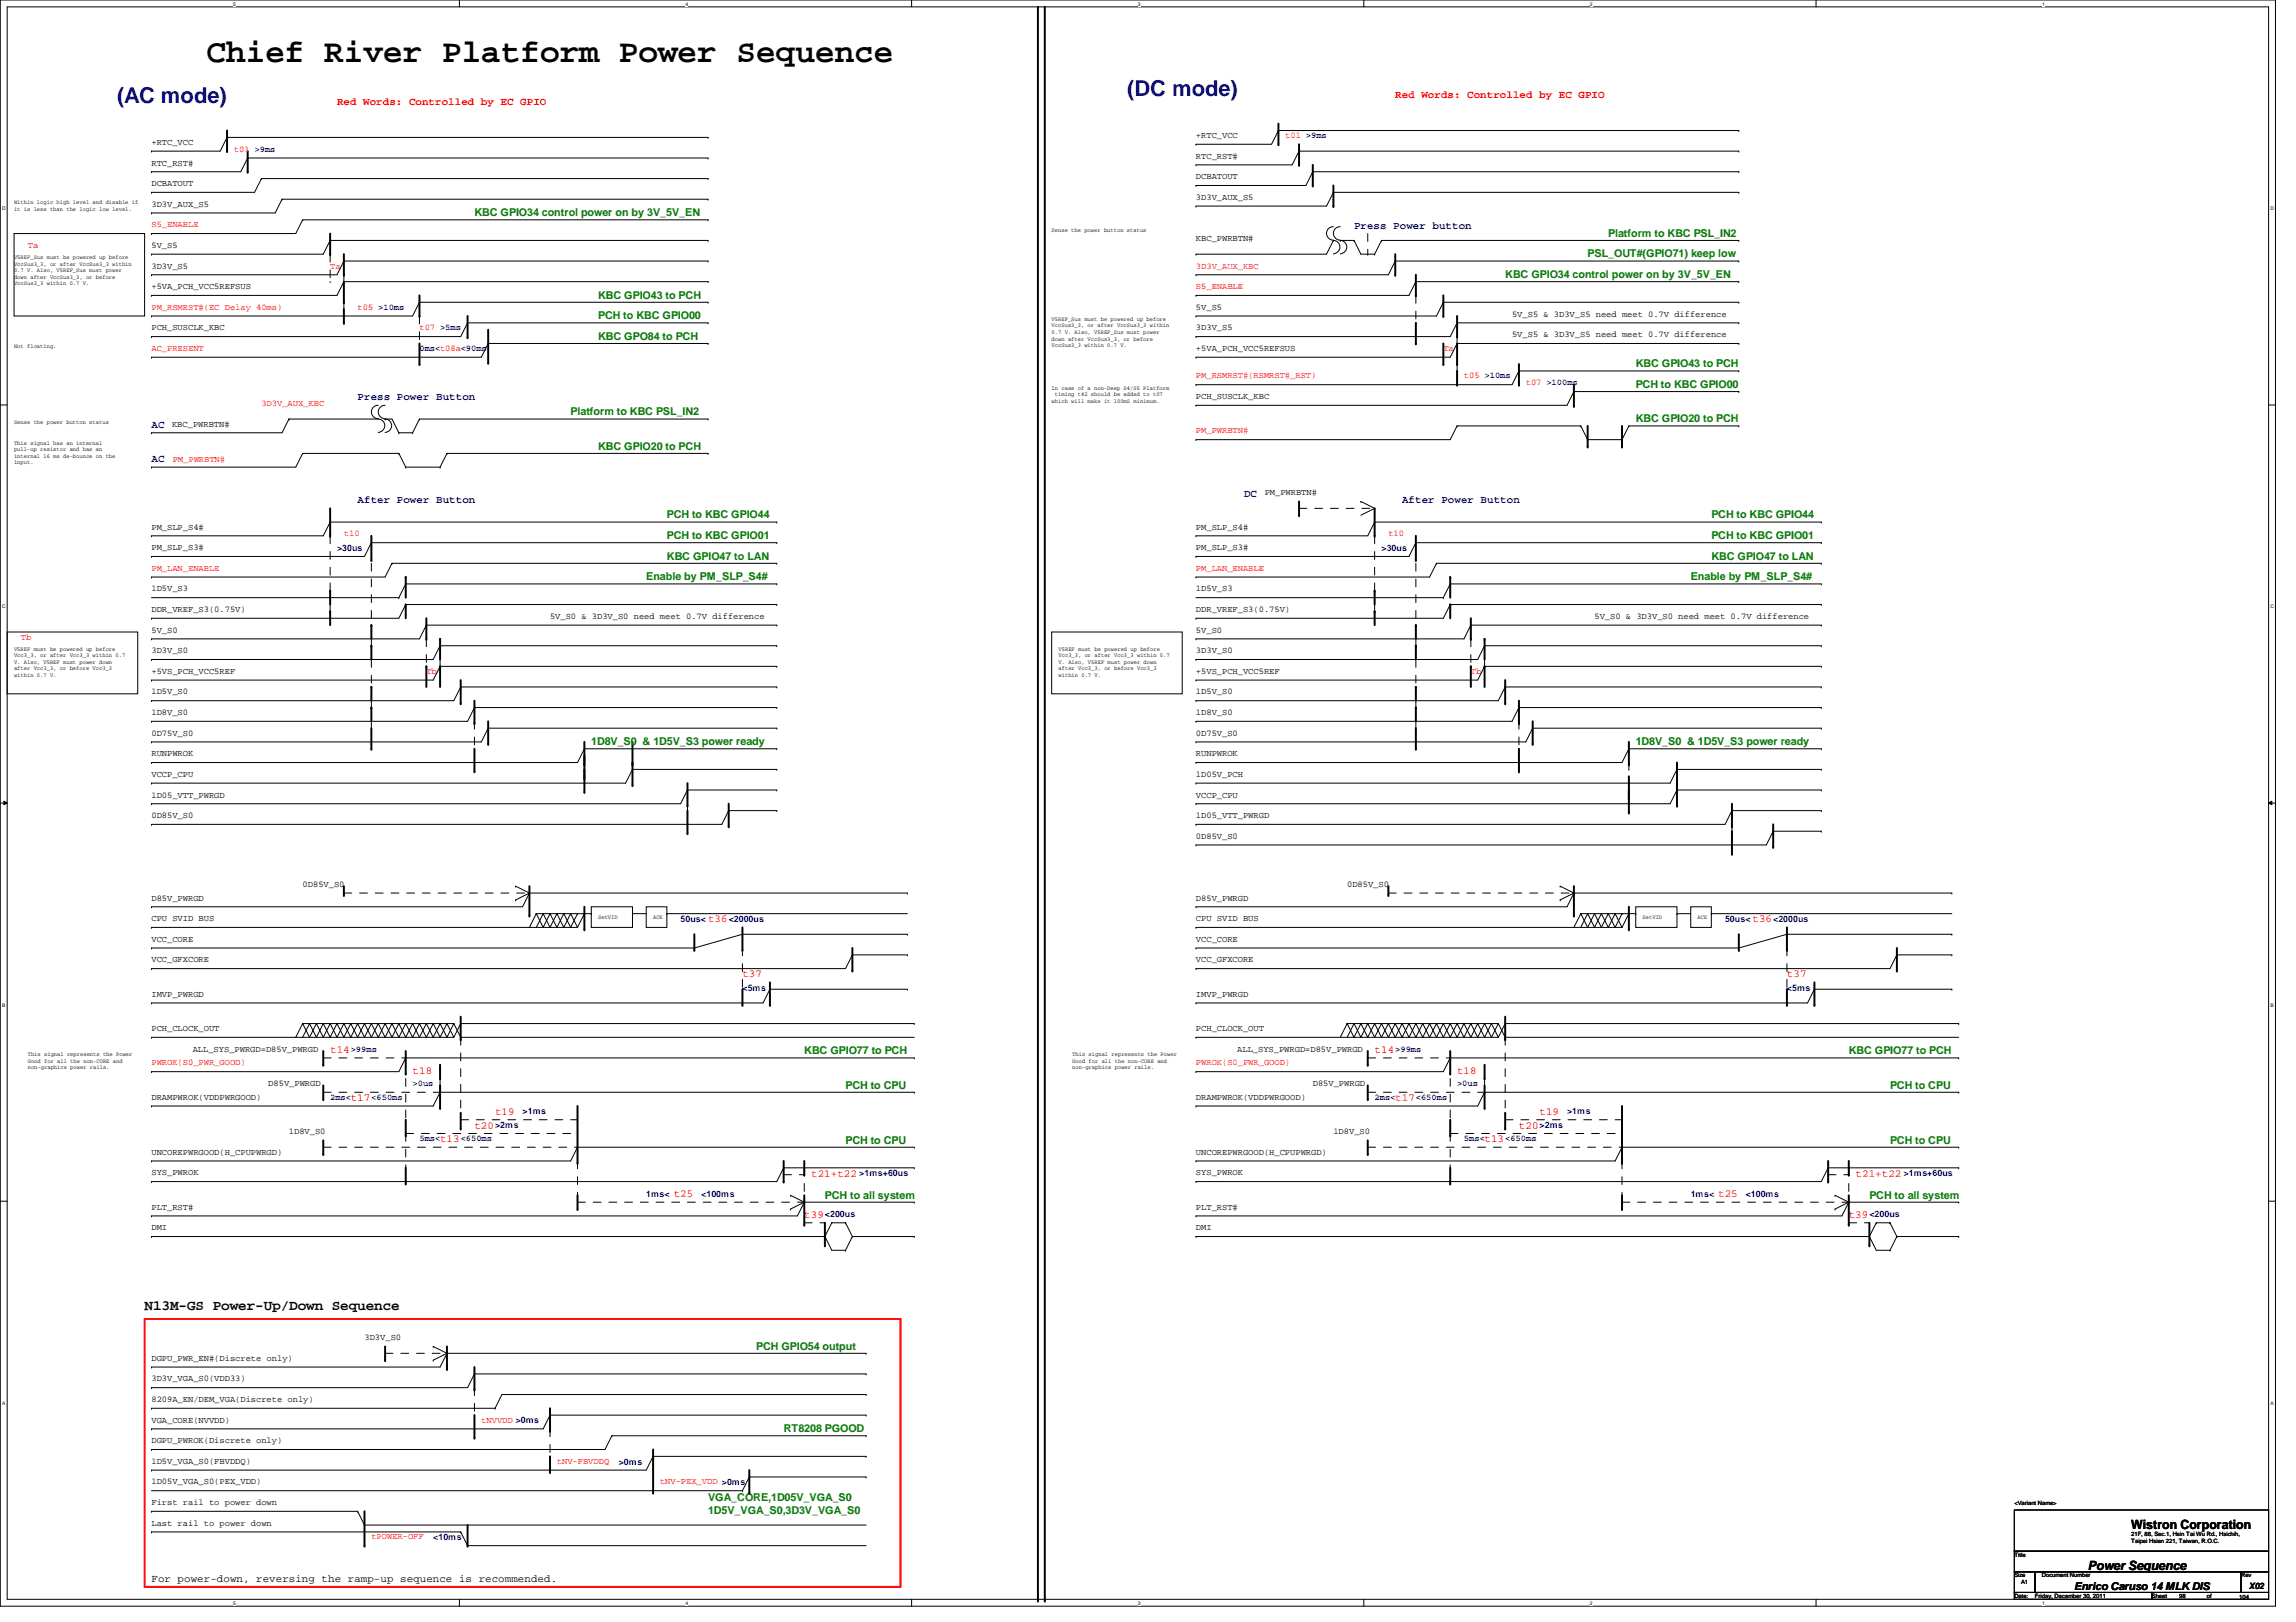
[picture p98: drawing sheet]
<svg xmlns="http://www.w3.org/2000/svg" width="297mm" height="210mm" viewBox="0 0 297 210" stroke-linecap="round" stroke-linejoin="round" font-family="sans-serif">
<defs><g id="words">
<text font-size="4.2" x="26.7" y="8">Chief River Platform Power Sequence</text>
<g font-size="2.8" fill="#00f">
<text x="15.2" y="13.3">(AC mode)</text>
<text x="145.8" y="12.4">(DC mode)</text>
</g>
<text font-size="1.9" x="18.7" y="169.6">N13M-GS Power-Up/Down Sequence</text>
<g font-size="1.7">
<text x="275.7" y="197.8">Wistron Corporation</text>
<text x="270.1" y="203.2">Power Sequence</text>
</g>
<g font-size="1.4" fill="#f00">
<text x="43.6" y="13.6">Red Words: Controlled by EC GPIO</text>
<text x="180.5" y="12.7">Red Words: Controlled by EC GPIO</text>
<text x="91.6" y="119.4">t36</text>
<text x="226.7" y="119.4">t36</text>
<text x="96.1" y="126.5">t37</text>
<text x="231.2" y="126.5">t37</text>
<text x="42.7" y="136.3">t14</text>
<text x="177.8" y="136.3">t14</text>
<text x="45.4" y="142.5">t17</text>
<text x="53.4" y="138.9">t18</text>
<text x="180.5" y="142.5">t17</text>
<text x="188.5" y="138.9">t18</text>
<text x="56.9" y="147.8">t13</text>
<text x="61.4" y="146">t20</text>
<text x="64" y="144.3">t19</text>
<text x="192.1" y="147.8">t13</text>
<text x="196.5" y="146">t20</text>
<text x="199.2" y="144.3">t19</text>
<text x="87.2" y="154.9">t25</text>
<text x="104.9" y="152.3">t21+t22</text>
<text x="222.3" y="154.9">t25</text>
<text x="240.1" y="152.3">t21+t22</text>
<text x="104.1" y="157.6">t39</text>
<text x="239.2" y="157.6">t39</text>
</g>
<g font-size="1.4" fill="#008000">
<text x="61.4" y="28">KBC GPIO34 control power on by 3V_5V_EN</text>
<text x="194.7" y="36">KBC GPIO34 control power on by 3V_5V_EN</text>
<text x="205.4" y="33.3">PSL_OUT#(GPIO71) keep low</text>
<text x="208.1" y="30.6">Platform to KBC PSL_IN2</text>
<text x="77.4" y="41.3">PCH to KBC GPIO00</text>
<text x="77.4" y="38.7">KBC GPIO43 to PCH</text>
<text x="77.4" y="44">KBC GPO84 to PCH</text>
<text x="211.6" y="47.5">KBC GPIO43 to PCH</text>
<text x="73.8" y="53.8">Platform to KBC PSL_IN2</text>
<text x="211.6" y="50.2">PCH to KBC GPIO00</text>
<text x="77.4" y="58.2">KBC GPIO20 to PCH</text>
<text x="211.6" y="54.7">KBC GPIO20 to PCH</text>
<text x="86.3" y="69.8">PCH to KBC GPIO01</text>
<text x="86.3" y="67.1">PCH to KBC GPIO44</text>
<text x="221.4" y="69.8">PCH to KBC GPIO01</text>
<text x="221.4" y="67.1">PCH to KBC GPIO44</text>
<text x="83.6" y="75.1">Enable by PM_SLP_S4#</text>
<text x="86.3" y="72.4">KBC GPIO47 to LAN</text>
<text x="218.7" y="75.1">Enable by PM_SLP_S4#</text>
<text x="221.4" y="72.4">KBC GPIO47 to LAN</text>
<text x="76.5" y="96.4">1D8V_S0 &amp; 1D5V_S3 power ready</text>
<text x="211.6" y="96.4">1D8V_S0 &amp; 1D5V_S3 power ready</text>
<text x="104.1" y="136.4">KBC GPIO77 to PCH</text>
<text x="239.2" y="136.4">KBC GPIO77 to PCH</text>
<text x="109.4" y="140.9">PCH to CPU</text>
<text x="244.5" y="140.9">PCH to CPU</text>
<text x="109.4" y="148">PCH to CPU</text>
<text x="244.5" y="148">PCH to CPU</text>
<text x="106.7" y="155.1">PCH to all system</text>
<text x="241.8" y="155.1">PCH to all system</text>
<text x="97.8" y="174.7">PCH GPIO54 output</text>
<text x="101.4" y="185.3">RT8208 PGOOD</text>
<text x="91.6" y="194.2">VGA_CORE,1D05V_VGA_S0</text>
<text x="91.6" y="195.9">1D5V_VGA_S0,3D3V_VGA_S0</text>
</g>
<g font-size="1.4" fill="#00f">
<text x="175.2" y="29.6">Press Power button</text>
<text x="46.3" y="51.8">Press Power Button</text>
<text x="19.6" y="55.4">AC</text>
<text x="19.6" y="59.8">AC</text>
<text x="46.3" y="65.2">After Power Button</text>
<text x="160.9" y="64.3">DC</text>
<text x="181.4" y="65.2">After Power Button</text>
</g>
<g font-size="1.4">
<text x="19.6" y="204.7">For power-down, reversing the ramp-up sequence is recommended.</text>
<text x="268.3" y="205.7">Enrico Caruso 14 MLK DIS</text>
</g>
<g font-size="1.1">
<text x="154.7" y="17.9">+RTC_VCC</text>
<text x="19.6" y="21.4">RTC_RST#</text>
<text x="19.6" y="18.8">+RTC_VCC</text>
<text x="154.7" y="23.2">DCBATOUT</text>
<text x="154.7" y="20.5">RTC_RST#</text>
<text x="19.6" y="26.8">3D3V_AUX_S5</text>
<text x="19.6" y="24.1">DCBATOUT</text>
<text x="154.7" y="25.9">3D3V_AUX_S5</text>
<text x="19.6" y="32.1">5V_S5</text>
<text x="19.6" y="34.8">3D3V_S5</text>
<text x="154.7" y="31.2">KBC_PWRBTN#</text>
<text x="19.6" y="37.4">+5VA_PCH_VCC5REFSUS</text>
<text x="154.7" y="40.1">5V_S5</text>
<text x="195.6" y="41">5V_S5 &amp; 3D3V_S5 need meet 0.7V difference</text>
<text x="19.6" y="42.8">PCH_SUSCLK_KBC</text>
<text x="154.7" y="45.4">+5VA_PCH_VCC5REFSUS</text>
<text x="154.7" y="42.8">3D3V_S5</text>
<text x="195.6" y="43.6">5V_S5 &amp; 3D3V_S5 need meet 0.7V difference</text>
<text x="154.7" y="51.6">PCH_SUSCLK_KBC</text>
<text x="22.3" y="55.2">KBC_PWRBTN#</text>
<text x="163.6" y="64.1">PM_PWRBTN#</text>
<text x="19.6" y="68.5">PM_SLP_S4#</text>
<text x="19.6" y="71.2">PM_SLP_S3#</text>
<text x="154.7" y="68.5">PM_SLP_S4#</text>
<text x="154.7" y="71.2">PM_SLP_S3#</text>
<text x="19.6" y="76.5">1D5V_S3</text>
<text x="154.7" y="76.5">1D5V_S3</text>
<text x="19.6" y="81.9">5V_S0</text>
<text x="19.6" y="79.2">DDR_VREF_S3(0.75V)</text>
<text x="71.2" y="80.1">5V_S0 &amp; 3D3V_S0 need meet 0.7V difference</text>
<text x="154.7" y="81.9">5V_S0</text>
<text x="154.7" y="79.2">DDR_VREF_S3(0.75V)</text>
<text x="206.3" y="80.1">5V_S0 &amp; 3D3V_S0 need meet 0.7V difference</text>
<text x="19.6" y="84.5">3D3V_S0</text>
<text x="19.6" y="89.9">1D5V_S0</text>
<text x="19.6" y="87.2">+5VS_PCH_VCC5REF</text>
<text x="154.7" y="84.5">3D3V_S0</text>
<text x="154.7" y="89.9">1D5V_S0</text>
<text x="154.7" y="87.2">+5VS_PCH_VCC5REF</text>
<text x="19.6" y="92.5">1D8V_S0</text>
<text x="19.6" y="95.2">0D75V_S0</text>
<text x="154.7" y="92.5">1D8V_S0</text>
<text x="154.7" y="95.2">0D75V_S0</text>
<text x="19.6" y="97.9">RUNPWROK</text>
<text x="19.6" y="100.5">VCCP_CPU</text>
<text x="154.7" y="100.5">1D05V_PCH</text>
<text x="154.7" y="97.9">RUNPWROK</text>
<text x="19.6" y="105.9">0D85V_S0</text>
<text x="19.6" y="103.2">1D05_VTT_PWRGD</text>
<text x="154.7" y="105.9">1D05_VTT_PWRGD</text>
<text x="154.7" y="103.2">VCCP_CPU</text>
<text x="154.7" y="108.5">0D85V_S0</text>
<text x="19.6" y="116.5">D85V_PWRGD</text>
<text x="19.6" y="119.2">CPU SVID BUS</text>
<text x="39.2" y="114.8">0D85V_S0</text>
<text x="154.7" y="116.5">D85V_PWRGD</text>
<text x="154.7" y="119.2">CPU SVID BUS</text>
<text x="174.3" y="114.8">0D85V_S0</text>
<text x="19.6" y="121.9">VCC_CORE</text>
<text x="19.6" y="124.5">VCC_GFXCORE</text>
<text x="154.7" y="121.9">VCC_CORE</text>
<text x="154.7" y="124.5">VCC_GFXCORE</text>
<text x="19.6" y="129">IMVP_PWRGD</text>
<text x="154.7" y="129">IMVP_PWRGD</text>
<text x="19.6" y="133.4">PCH_CLOCK_OUT</text>
<text x="24.9" y="136.1">ALL_SYS_PWRGD=D85V_PWRGD</text>
<text x="154.7" y="133.4">PCH_CLOCK_OUT</text>
<text x="160.1" y="136.1">ALL_SYS_PWRGD=D85V_PWRGD</text>
<text x="19.6" y="142.3">DRAMPWROK(VDDPWRGOOD)</text>
<text x="34.7" y="140.5">D85V_PWRGD</text>
<text x="154.7" y="142.3">DRAMPWROK(VDDPWRGOOD)</text>
<text x="169.8" y="140.5">D85V_PWRGD</text>
<text x="19.6" y="149.4">UNCOREPWRGOOD(H_CPUPWRGD)</text>
<text x="37.4" y="146.8">1D8V_S0</text>
<text x="154.7" y="149.4">UNCOREPWRGOOD(H_CPUPWRGD)</text>
<text x="172.5" y="146.8">1D8V_S0</text>
<text x="19.6" y="152.1">SYS_PWROK</text>
<text x="154.7" y="152.1">SYS_PWROK</text>
<text x="19.6" y="159.2">DMI</text>
<text x="19.6" y="156.5">PLT_RST#</text>
<text x="154.7" y="159.2">DMI</text>
<text x="154.7" y="156.5">PLT_RST#</text>
<text x="47.2" y="173.4">3D3V_S0</text>
<text x="19.6" y="176.1">DGPU_PWR_EN#(Discrete only)</text>
<text x="19.6" y="178.8">3D3V_VGA_S0(VDD33)</text>
<text x="19.6" y="181.4">8209A_EN/DEM_VGA(Discrete only)</text>
<text x="19.6" y="184.1">VGA_CORE(NVVDD)</text>
<text x="19.6" y="186.8">DGPU_PWROK(Discrete only)</text>
<text x="19.6" y="189.4">1D5V_VGA_S0(FBVDDQ)</text>
<text x="19.6" y="194.8">First rail to power down</text>
<text x="19.6" y="197.4">Last rail to power down</text>
<text x="19.6" y="192.1">1D05V_VGA_S0(PEX_VDD)</text>
<text x="291" y="205.6">X02</text>
</g>
<g font-size="1.1" fill="#f00">
<text x="166.3" y="17.9">t01 &gt;9ms</text>
<text x="30.3" y="19.6">t01</text>
<text x="19.6" y="29.4">S5_ENABLE</text>
<text x="3.6" y="32.1">Ta</text>
<text x="42.7" y="34.8">Ta</text>
<text x="154.7" y="34.8">3D3V_AUX_KBC</text>
<text x="19.6" y="40.1">PM_RSMRST#(EC Delay 40ms)</text>
<text x="46.3" y="40.1">t05 &gt;10ms</text>
<text x="154.7" y="37.4">S5_ENABLE</text>
<text x="19.6" y="45.4">AC_PRESENT</text>
<text x="54.3" y="42.8">t07 &gt;5ms</text>
<text x="186.7" y="45.4">Ta</text>
<text x="33.8" y="52.5">3D3V_AUX_KBC</text>
<text x="154.7" y="49">PM_RSMRST#(RSMRST#_RST)</text>
<text x="189.4" y="49">t05 &gt;10ms</text>
<text x="197.4" y="49.9">t07 &gt;100ms</text>
<text x="22.3" y="59.7">PM_PWRBTN#</text>
<text x="154.7" y="56.1">PM_PWRBTN#</text>
<text x="44.5" y="69.4">t10</text>
<text x="179.6" y="69.4">t10</text>
<text x="19.6" y="73.9">PM_LAN_ENABLE</text>
<text x="154.7" y="73.9">PM_LAN_ENABLE</text>
<text x="2.7" y="82.8">Tb</text>
<text x="55.2" y="87.2">Tb</text>
<text x="190.3" y="87.2">Tb</text>
<text x="19.6" y="137.9">PWROK(S0_PWR_GOOD)</text>
<text x="154.7" y="137.9">PWROK(S0_PWR_GOOD)</text>
<text x="62.3" y="184.1">tNVVDD &gt;0ms</text>
<text x="72" y="189.4">tNV-FBVDDQ</text>
<text x="85.4" y="192.1">tNV-PEX_VDD &gt;0ms</text>
<text x="48" y="199.2">tPOWER-OFF</text>
</g>
<g font-size="1.1" fill="#00f">
<text x="32.9" y="19.6">&gt;9ms</text>
<text x="54.3" y="45.4">0ms&lt;t08a&lt;90ms</text>
<text x="43.6" y="71.3">&gt;30us</text>
<text x="178.7" y="71.3">&gt;30us</text>
<text x="88.1" y="119.3">50us&lt;</text>
<text x="94.3" y="119.3">&lt;2000us</text>
<text x="223.2" y="119.3">50us&lt;</text>
<text x="229.4" y="119.3">&lt;2000us</text>
<text x="96.1" y="128.2">&lt;5ms</text>
<text x="231.2" y="128.2">&lt;5ms</text>
<text x="45.4" y="136.1">&gt;99ms</text>
<text x="180.5" y="136.1">&gt;99ms</text>
<text x="42.7" y="142.3">2ms&lt;</text>
<text x="48" y="142.3">&lt;650ms</text>
<text x="53.4" y="140.5">&gt;0us</text>
<text x="177.8" y="142.3">2ms&lt;</text>
<text x="183.2" y="142.3">&lt;650ms</text>
<text x="188.5" y="140.5">&gt;0us</text>
<text x="54.3" y="147.7">5ms&lt;</text>
<text x="59.6" y="147.7">&lt;650ms</text>
<text x="64" y="146">&gt;2ms</text>
<text x="67.6" y="144.2">&gt;1ms</text>
<text x="189.4" y="147.7">5ms&lt;</text>
<text x="194.7" y="147.7">&lt;650ms</text>
<text x="199.2" y="146">&gt;2ms</text>
<text x="202.7" y="144.2">&gt;1ms</text>
<text x="83.6" y="154.9">1ms&lt;</text>
<text x="90.7" y="154.9">&lt;100ms</text>
<text x="111.2" y="152.2">&gt;1ms+60us</text>
<text x="218.7" y="154.9">1ms&lt;</text>
<text x="225.8" y="154.9">&lt;100ms</text>
<text x="246.3" y="152.2">&gt;1ms+60us</text>
<text x="106.7" y="157.5">&lt;200us</text>
<text x="241.8" y="157.5">&lt;200us</text>
<text x="80" y="189.5">&gt;0ms</text>
<text x="56" y="199.3">&lt;10ms</text>
</g>
<g font-size=".8">
<text x="1.8" y="26.4">Within logic high level and disable if</text>
<text x="1.8" y="27.3">it is less than the logic low level.</text>
<text x="136.1" y="30">Sense the power button status</text>
<text x="1.8" y="33.5">V5REF_Sus must be powered up before</text>
<text x="1.8" y="34.4">VccSus3_3, or after VccSus3_3 within</text>
<text x="1.8" y="35.2">0.7 V. Also, V5REF_Sus must power</text>
<text x="1.8" y="36.1">down after VccSus3_3, or before</text>
<text x="1.8" y="36.9">VccSus3_3 within 0.7 V.</text>
<text x="136.1" y="41.5">V5REF_Sus must be powered up before</text>
<text x="1.8" y="45.1">Not floating.</text>
<text x="136.1" y="42.4">VccSus3_3, or after VccSus3_3 within</text>
<text x="136.1" y="43.2">0.7 V. Also, V5REF_Sus must power</text>
<text x="136.1" y="44.1">down after VccSus3_3, or before</text>
<text x="136.1" y="44.9">VccSus3_3 within 0.7 V.</text>
<text x="136.1" y="50.4">In case of a non-Deep S4/S5 Platform</text>
<text x="136.1" y="52.1">which will make it 100mS minimum.</text>
<text x="136.5" y="51.3">timing t42 should be added to t07</text>
<text x="1.8" y="57.5">This signal has an internal</text>
<text x="1.8" y="58.4">pull-up resistor and has an</text>
<text x="1.8" y="59.2">internal 16 ms de-bounce on the</text>
<text x="1.8" y="54.9">Sense the power button status</text>
<text x="1.8" y="60.1">input.</text>
<text x="1.8" y="84.2">V5REF must be powered up before</text>
<text x="1.8" y="85">Vcc3_3, or after Vcc3_3 within 0.7</text>
<text x="1.8" y="85.9">V. Also, V5REF must power down</text>
<text x="1.8" y="86.7">after Vcc3_3, or before Vcc3_3</text>
<text x="1.8" y="87.6">within 0.7 V.</text>
<text x="136.9" y="84.2">V5REF must be powered up before</text>
<text x="136.9" y="85">Vcc3_3, or after Vcc3_3 within 0.7</text>
<text x="136.9" y="85.9">V. Also, V5REF must power down</text>
<text x="136.9" y="86.7">after Vcc3_3, or before Vcc3_3</text>
<text x="136.9" y="87.6">within 0.7 V.</text>
<text x="77.4" y="118.9">SetVID</text>
<text x="84.5" y="118.9">ACK</text>
<text x="212.5" y="118.9">SetVID</text>
<text x="219.6" y="118.9">ACK</text>
<text x="3.6" y="136.7">This signal represents the Power</text>
<text x="3.6" y="137.5">Good for all the non-CORE and</text>
<text x="138.7" y="136.7">This signal represents the Power</text>
<text x="138.7" y="137.5">Good for all the non-CORE and</text>
<text x="3.6" y="138.3">non-graphics power rails.</text>
<text x="138.7" y="138.3">non-graphics power rails.</text>
<text x="260.6" y="194.8">&lt;Variant Name&gt;</text>
<text x="260.6" y="201.5">Title</text>
<text x="275.7" y="198.8">21F, 88, Sec.1, Hsin Tai Wu Rd., Hsichih,</text>
<text x="275.7" y="199.7">Taipei Hsien 221, Taiwan, R.O.C.</text>
<text x="260.6" y="204.1">Size</text>
<text x="260.6" y="206.8">Date:</text>
<text x="261.5" y="205">A1</text>
<text x="263.3" y="206.8">Friday, December 30, 2011</text>
<text x="264.2" y="204.1">Document Number</text>
<text x="278.4" y="206.8">Sheet</text>
<text x="281.9" y="206.8">98</text>
<text x="285.5" y="206.8">of</text>
<text x="289.7" y="206.9">104</text>
<text x="289.9" y="204.1">Rev</text>
</g>
<g font-size=".6">
<text x="30.2" y=".7">5</text>
<text x="88.7" y=".7">4</text>
<text x="147.2" y=".7">3</text>
<text x="205.7" y=".7">2</text>
<text x="264.2" y=".7">1</text>
<text x=".3" y="27.2">D</text>
<text x="293.7" y="27.2">D</text>
<text x=".3" y="78.7">C</text>
<text x="293.7" y="78.7">C</text>
<text x=".3" y="130.3">B</text>
<text x="293.7" y="130.3">B</text>
<text x=".3" y="181.8">A</text>
<text x="293.7" y="181.8">A</text>
<text x="30.2" y="207.7">5</text>
<text x="88.7" y="207.7">4</text>
<text x="147.2" y="207.7">3</text>
<text x="205.7" y="207.7">2</text>
<text x="264.2" y="207.7">1</text>
</g>
</g></defs>
<path d="M0 0h294.4v207.9h-294.4zM.9 .9h292.6v206.1h-292.6z" fill="none" stroke="#000" stroke-width=".13"/>
<g fill="#fff">
<path d="M30.2 .1h.3v.7h-.3z"/>
<path d="M30.2 207.1h.3v.7h-.3z"/>
</g>
<path d="M59.4 0v.9M59.4 207v.9" fill="none" stroke="#000" stroke-width=".13"/>
<g fill="#fff">
<path d="M88.7 .1h.3v.7h-.3z"/>
<path d="M88.7 207.1h.3v.7h-.3z"/>
</g>
<path d="M117.9 0v.9M117.9 207v.9" fill="none" stroke="#000" stroke-width=".13"/>
<g fill="#fff">
<path d="M147.2 .1h.3v.7h-.3z"/>
<path d="M147.2 207.1h.3v.7h-.3z"/>
</g>
<path d="M176.4 0v.9M176.4 207v.9" fill="none" stroke="#000" stroke-width=".13"/>
<g fill="#fff">
<path d="M205.7 .1h.3v.7h-.3z"/>
<path d="M205.7 207.1h.3v.7h-.3z"/>
</g>
<path d="M234.9 0v.9M234.9 207v.9" fill="none" stroke="#000" stroke-width=".13"/>
<g fill="#fff">
<path d="M264.2 .1h.3v.7h-.3z"/>
<path d="M264.2 207.1h.3v.7h-.3z"/>
<path d="M.3 26.6h.5v.7h-.5z"/>
<path d="M293.7 26.6h.5v.7h-.5z"/>
<path d="M.3 78.1h.5v.8h-.5z"/>
<path d="M293.7 78.1h.5v.8h-.5z"/>
</g>
<path d="M0 52.4h.9M293.5 52.4h.9" fill="none" stroke="#000" stroke-width=".13"/>
<g fill="#fff">
<path d="M.3 129.7h.4v.7h-.4z"/>
<path d="M293.7 129.7h.5v.7h-.5z"/>
</g>
<path d="M0 103.9h.9M.5 103.7l.4 .2-.4 .2zM293.5 103.9l.4-.2v.4zM293.5 103.9h.9" fill="none" stroke="#000" stroke-width=".13"/>
<path d="M.5 103.7l.4 .2-.4 .2zM293.5 103.9l.4-.2v.4z" fill="#000"/>
<g fill="#fff">
<path d="M.3 181.2h.4v.7h-.4z"/>
<path d="M293.7 181.2h.4v.7h-.4z"/>
</g>
<g fill="none" stroke="#000" stroke-width=".13">
<path d="M19.6 19.6h.1M29.4 17.8h.1M29.4 17.8l-.9 1.8h-8.9M29.4 17.8h62.2M91.6 17.8h.1M154.7 18.7h.1M165.4 16.9h.1M165.4 16.9l-.9 1.8h-9.8M165.4 16.9h59.6M168.1 19.6h.1M168.1 19.6h56.9M168.1 19.6l-.9 1.7h-12.5"/>
<path d="M225 19.6h.1M225 16.9h.1M1.8 30.2h16.9v10.7h-16.9zM19.6 27.6h.1M19.6 30.2h.1M19.6 35.6h.1M19.6 32.9h.1M19.6 22.2h.1M19.6 38.2h.1M19.6 24.9h.1M32 20.4h.1M32 20.4l-.8 1.8h-11.6"/>
<path d="M32 20.4h59.6M33.8 23.1h.1M33.8 23.1l-.9 1.8h-13.3M33.8 23.1h57.8M36.5 25.8h.1M36.5 25.8l-.9 1.8h-16M36.5 25.8h55.1M39.2 28.4h.1M39.2 28.4l-.9 1.8h-18.7M39.2 28.4h52.4M42.7 31.1h.1M42.7 31.1h48.9"/>
<path d="M42.7 31.1l-.9 1.8h-22.2M44.5 33.8h.1M44.5 36.4h.1M44.5 33.8l-.9 1.8h-24M44.5 33.8h47.1M44.5 36.4l-.9 1.8h-24M44.5 36.4h47.1M54.3 39.1h.1M54.3 39.1h37.3M54.3 39.1l-.9 1.8h-33.8M91.6 39.1h.1M91.6 25.8h.1"/>
<path d="M91.6 31.1h.1M91.6 28.4h.1M91.6 33.8h.1M91.6 20.4h.1M91.6 36.4h.1M91.6 23.1h.1M154.7 24h.1M154.7 26.7h.1M154.7 35.6h.1M154.7 32.9h.1M154.7 38.2h.1M154.7 21.3h.1"/>
<path d="M169.8 22.2h.1M169.8 22.2l-.9 1.8h-14.2M169.8 22.2h55.2M172.5 31.1a.87 .87 0 0 1 .9 .9 .87 .87 0 0 1-.9 .9M172.5 29.3a.87 .87 0 0 0-.9 .9 .87 .87 0 0 0 .9 .9M172.5 24.9h.1M172.5 31.1h.1M172.5 31.1l-.9 1.8h-16.9M172.5 24.9h52.5M172.5 24.9l-.9 1.8h-16.9M173.4 29.3a.87 .87 0 0 0-.9 .9 .87 .87 0 0 0 .9 .9M173.4 31.1a.87 .87 0 0 1 .8 .9 .87 .87 0 0 1-.8 .9"/>
<path d="M173.4 31.1h.1M173.4 31.1h1.8M175.2 31.1h.1M175.2 31.1l.9 1.8h1.7M177.8 32.9h.1M178.7 31.1h.1M178.7 31.1h46.3M178.7 31.1l-.9 1.8M180.5 33.8h.1M180.5 33.8l-.9 1.8h-24.9M180.5 33.8h44.5M183.2 36.4h.1"/>
<path d="M183.2 36.4l-.9 1.8h-27.6M183.2 36.4h41.8M186.7 39.1h.1M186.7 39.1h38.3M186.7 39.1l-.9 1.8h-31.1M225 22.2h.1M225 24.9h.1M225 31.1h.1M225 33.8h.1M225 36.4h.1M225 39.1h.1M19.6 43.6h.1"/>
<path d="M19.6 46.2h.1M19.6 40.9h.1M19.6 56h.1M37.4 54.2h.1M37.4 54.2h11.5a.87 .87 0 0 1 .9 .9 .87 .87 0 0 1-.9 .9M37.4 54.2l-.9 1.8h-16.9M39.2 58.7h.1M39.2 58.7l-.9 1.8h-18.7M39.2 58.7h12.4M48.9 52.5a.87 .87 0 0 0-.9 .8 .87 .87 0 0 0 .9 .9M49.8 54.2h.1M49.8 54.2a.87 .87 0 0 1 .9 .9 .87 .87 0 0 1-.9 .9"/>
<path d="M49.8 52.5a.87 .87 0 0 0-.9 .8 .87 .87 0 0 0 .9 .9M49.8 54.2h.9l.9 1.8M51.6 58.7h.1M51.6 56h.1M51.6 56h1.8M51.6 58.7l.9 1.8M53.4 56h.1M54.3 54.2h.1M54.3 54.2h37.3M54.3 54.2l-.9 1.8M57.8 58.7h.1M57.8 58.7l-.9 1.8"/>
<path d="M57.8 58.7h33.8M60.5 41.8h.1M60.5 41.8l-.9 1.8h-40M60.5 41.8h31.1M63.2 44.4h.1M63.2 44.4h28.4M63.2 44.4l-.9 1.8h-42.7M91.6 44.4h.1M91.6 41.8h.1M91.6 54.2h.1M91.6 58.7h.1M154.7 40.9h.1"/>
<path d="M154.7 43.6h.1M154.7 52.5h.1M154.7 49.8h.1M154.7 46.2h.1M154.7 56.9h.1M188.5 41.8h.1M188.5 44.4h.1M188.5 55.1h.1M188.5 41.8l-.9 1.8h-32.9M188.5 44.4h36.5M188.5 41.8h36.5M188.5 44.4l-.9 1.8h-32.9"/>
<path d="M188.5 55.1l-.9 1.8h-32.9M188.5 55.1h16M196.5 48h.1M196.5 48h28.5M196.5 48l-.9 1.8h-40.9M203.6 50.7h.1M203.6 50.7h21.4M203.6 50.7l-.9 1.8h-48M204.5 55.1h.1M204.5 55.1l.9 1.8M205.4 56.9h.1M205.4 56.9h4.4"/>
<path d="M209.8 56.9h.1M210.7 55.1h.1M210.7 55.1h14.3M210.7 55.1l-.9 1.8M225 41.8h.1M225 48h.1M225 50.7h.1M225 44.4h.1M225 55.1h.1M19.6 60.5h.1M19.6 72h.1M19.6 69.3h.1"/>
<path d="M19.6 74.7h.1M19.6 77.3h32M42.7 67.6h.1M42.7 67.6l-.9 1.7h-22.2M42.7 67.6h57.8M48 70.2h.1M48 70.2l-.8 1.8h-27.6M48 70.2h52.5M50.7 72.9h.1M50.7 72.9l-.9 1.8h-30.2M50.7 72.9h49.8M51.6 77.3h.1"/>
<path d="M52.5 60.5h.1M52.5 75.6h.1M52.5 78.2h.1M52.5 60.5h4.4M52.5 75.6h48M52.5 78.2h48M52.5 78.2l-.9 1.8h-32M52.5 75.6l-.9 1.7M56.9 60.5h.1M100.5 72.9h.1M100.5 70.2h.1M100.5 67.6h.1"/>
<path d="M100.5 75.6h.1M100.5 78.2h.1M154.7 72h.1M154.7 69.3h.1M154.7 74.7h.1M154.7 77.3h32M176.1 64.9h.1M176.1 64.9l1.7 .9M177.8 65.8h.1M177.8 67.6h.1M177.8 67.6l-.9 1.7h-22.2M177.8 67.6h57.8"/>
<path d="M177.8 65.8l-1.7 .9M183.2 70.2h.1M183.2 70.2l-.9 1.8h-27.6M183.2 70.2h52.4M185.8 72.9h.1M185.8 72.9h49.8M185.8 72.9l-.8 1.8h-30.3M186.7 77.3h.1M187.6 75.6h.1M187.6 78.2h.1M187.6 75.6h48M187.6 78.2h48"/>
<path d="M187.6 78.2l-.9 1.8h-32M187.6 75.6l-.9 1.7M235.6 72.9h.1M235.6 70.2h.1M235.6 67.6h.1M235.6 75.6h.1M235.6 78.2h.1M.9 81.8h16.9v8h-16.9zM19.6 90.7h.1M19.6 85.3h.1M19.6 82.7h.1M19.6 80h.1"/>
<path d="M19.6 93.3h.1M19.6 88h.1M19.6 98.7h.1M19.6 96h.1M55.2 80.9h.1M55.2 80.9h45.3M55.2 80.9l-.9 1.8h-34.7M56.9 83.6h.1M56.9 86.2h.1M56.9 83.6h43.6M56.9 83.6l-.9 1.7h-36.4M56.9 86.2h43.6"/>
<path d="M56.9 86.2l-.9 1.8h-36.4M59.6 88.9h.1M59.6 88.9h40.9M59.6 88.9l-.9 1.8h-39.1M61.4 91.6h.1M61.4 91.6l-.9 1.7h-40.9M61.4 91.6h39.1M63.2 94.2h.1M63.2 94.2l-.9 1.8h-42.7M63.2 94.2h37.3M75.6 96.9h.1M75.6 96.9l-.9 1.8h-55.1"/>
<path d="M75.6 96.9h24.9M81.8 99.6h.1M81.8 99.6l-.9 1.7h-61.3M81.8 99.6h18.7M100.5 83.6h.1M100.5 88.9h.1M100.5 80.9h.1M100.5 86.2h.1M100.5 91.6h.1M100.5 94.2h.1M100.5 99.6h.1M100.5 96.9h.1"/>
<path d="M136.1 81.8h16.8v8h-16.8zM154.7 90.7h.1M154.7 85.3h.1M154.7 82.7h.1M154.7 80h.1M154.7 93.3h.1M154.7 88h.1M154.7 98.7h.1M154.7 96h.1M190.3 80.9h.1M190.3 80.9h45.3M190.3 80.9l-.9 1.8h-34.7"/>
<path d="M192.1 83.6h.1M192.1 86.2h.1M192.1 83.6h43.5M192.1 83.6l-.9 1.7h-36.5M192.1 86.2h43.5M192.1 86.2l-.9 1.8h-36.5M194.7 88.9h.1M194.7 88.9h40.9M194.7 88.9l-.9 1.8h-39.1M196.5 91.6h.1M196.5 91.6l-.9 1.7h-40.9M196.5 91.6h39.1"/>
<path d="M198.3 94.2h.1M198.3 94.2l-.9 1.8h-42.7M198.3 94.2h37.3M210.7 96.9h.1M210.7 96.9l-.9 1.8h-55.1M210.7 96.9h24.9M217 99.6h.1M217 99.6l-.9 1.7h-61.4M217 99.6h18.6M235.6 83.6h.1M235.6 88.9h.1M235.6 80.9h.1"/>
<path d="M235.6 86.2h.1M235.6 91.6h.1M235.6 99.6h.1M235.6 94.2h.1M235.6 96.9h.1M19.6 106.7h.1M19.6 117.3h.1M19.6 104h.1M19.6 101.3h.1M66.7 116.5h.1M66.7 114.7h.1M66.7 114.7l1.8 .9"/>
<path d="M68.5 115.6h.1M68.5 115.6h48.9M68.5 115.6l-.9 1.7h-48M68.5 115.6l-1.8 .9M69.4 118.2h.1M69.4 118.2l.9 1.8 .9-1.8M69.4 118.2h7.1M69.4 118.2l-.9 1.8M70.3 118.2h.1M70.3 118.2l.9 1.8 .8-1.8M70.3 118.2l-.9 1.8M71.2 118.2h.1"/>
<path d="M71.2 118.2l.8 1.8 .9-1.8M72 118.2h.1M72 118.2l.9 1.8 .9-1.8M72.9 118.2h.1M72.9 118.2l.9 1.8 .9-1.8M73.8 118.2h.1M73.8 118.2l.9 1.8M74.7 118.2h.1M75.6 118.2h.1M75.6 118.2l-.9 1.8M76.5 117.3h5.3v2.7h-5.3zM76.5 118.2h.1"/>
<path d="M81.8 118.2h.1M81.8 118.2h1.8M83.6 117.3h2.7v2.7h-2.7zM86.3 118.2h.1M86.3 118.2h31.1M88.9 102.2h.1M88.9 102.2h11.6M88.9 102.2l-.9 1.8h-68.4M94.3 104.9h.1M94.3 104.9h6.2M94.3 104.9l-.9 1.8h-73.8M100.5 104.9h.1"/>
<path d="M100.5 102.2h.1M117.4 115.6h.1M154.7 109.3h.1M154.7 117.3h.1M154.7 101.3h.1M154.7 106.7h.1M154.7 104h.1M201.8 116.5h.1M201.8 114.7h.1M201.8 114.7l1.8 .9M203.6 115.6h.1M203.6 115.6h48.9"/>
<path d="M203.6 115.6l-.9 1.7h-48M203.6 115.6l-1.8 .9M204.5 118.2h.1M204.5 118.2h7.1M204.5 118.2l.9 1.8 .9-1.8M204.5 118.2l-.9 1.8M205.4 118.2h.1M205.4 118.2l.9 1.8 .9-1.8M205.4 118.2l-.9 1.8M206.3 118.2h.1M206.3 118.2l.9 1.8 .9-1.8M207.2 118.2h.1"/>
<path d="M207.2 118.2l.9 1.8 .9-1.8M208.1 118.2h.1M208.1 118.2l.9 1.8 .8-1.8M209 118.2h.1M209 118.2l.8 1.8M209.8 118.2h.1M210.7 118.2h.1M210.7 118.2l-.9 1.8M211.6 117.3h5.4v2.7h-5.4zM211.6 118.2h.1M217 102.2h.1M217 118.2h.1"/>
<path d="M217 102.2h18.6M217 102.2l-.9 1.8h-61.4M217 118.2h1.7M218.7 117.3h2.7v2.7h-2.7zM221.4 118.2h.1M221.4 118.2h31.1M224.1 104.9h.1M224.1 104.9h11.5M224.1 104.9l-.9 1.8h-68.5M229.4 107.6h.1M229.4 107.6h6.2M229.4 107.6l-.9 1.7h-73.8"/>
<path d="M235.6 107.6h.1M235.6 104.9h.1M235.6 102.2h.1M252.5 115.6h.1M19.6 122.7h.1M19.6 125.3h.1M19.6 129.8h.1M19.6 138.7h.1M19.6 134.2h.1M19.6 120h.1M19.6 134.2h39.1M19.6 120h55.1"/>
<path d="M39.2 132.5h.1M39.2 132.5h19.5M39.2 132.5l-.9 1.7M39.2 132.5l.8 1.7 .9-1.7M40 132.5h.1M40 132.5l-.8 1.7M40 132.5l.9 1.7 .9-1.7M40.9 132.5h.1M40.9 132.5l.9 1.7 .9-1.7M41.8 132.5h.1M41.8 132.5l.9 1.7 .9-1.7M42.7 132.5h.1"/>
<path d="M42.7 132.5l.9 1.7 .9-1.7M43.6 132.5h.1M43.6 132.5l.9 1.7 .9-1.7M44.5 132.5h.1M44.5 132.5l.9 1.7 .9-1.7M45.4 132.5h.1M45.4 132.5l.9 1.7 .9-1.7M46.3 132.5h.1M46.3 132.5l.9 1.7 .8-1.7M47.2 132.5h.1M47.2 132.5l.8 1.7 .9-1.7M48 132.5h.1"/>
<path d="M48 132.5l.9 1.7 .9-1.7M48.9 132.5h.1M48.9 132.5l.9 1.7 .9-1.7M49.8 132.5h.1M49.8 132.5l.9 1.7 .9-1.7M50.7 132.5h.1M50.7 132.5l.9 1.7 .9-1.7M51.6 132.5h.1M51.6 132.5l.9 1.7 .9-1.7M52.5 136.9h.1M52.5 132.5h.1M52.5 136.9l-.9 1.8h-32"/>
<path d="M52.5 136.9h65.8M52.5 132.5l.9 1.7 .9-1.7M53.4 132.5h.1M53.4 132.5l.9 1.7 .9-1.7M54.3 132.5h.1M54.3 132.5l.9 1.7 .8-1.7M55.2 132.5h.1M55.2 132.5l.8 1.7 .9-1.7M56 132.5h.1M56 132.5l.9 1.7 .9-1.7M56.9 132.5h.1M56.9 132.5l.9 1.7 .9-1.7"/>
<path d="M57.8 132.5h.1M57.8 132.5l.9 1.7M58.7 132.5h.1M58.7 132.5l.9 1.7M59.6 132.5h.1M59.6 134.2h.1M59.6 134.2h58.7M59.6 132.5h58.7M59.6 132.5l-.9 1.7M96.1 120.9h.1M96.1 120.9h21.3M96.1 120.9l-6.3 1.8h-70.2"/>
<path d="M99.6 128h.1M99.6 128l-.9 1.8h-79.1M99.6 128h17.8M110.3 123.6h.1M110.3 123.6h7.1M110.3 123.6l-.9 1.7h-89.8M117.4 123.6h.1M117.4 120.9h.1M117.4 128h.1M118.3 136.9h.1M118.3 132.5h.1M154.7 122.7h.1"/>
<path d="M154.7 125.3h.1M154.7 129.8h.1M154.7 138.7h.1M154.7 134.2h.1M154.7 120h.1M154.7 134.2h39.1M154.7 120h55.1M174.3 132.5h.1M174.3 132.5h19.5M174.3 132.5l-.9 1.7M174.3 132.5l.9 1.7 .9-1.7M175.2 132.5h.1"/>
<path d="M175.2 132.5l-.9 1.7M175.2 132.5l.9 1.7 .8-1.7M176.1 132.5h.1M176.1 132.5l.8 1.7 .9-1.7M176.9 132.5h.1M176.9 132.5l.9 1.7 .9-1.7M177.8 132.5h.1M177.8 132.5l.9 1.7 .9-1.7M178.7 132.5h.1M178.7 132.5l.9 1.7 .9-1.7M179.6 132.5h.1M179.6 132.5l.9 1.7 .9-1.7"/>
<path d="M180.5 132.5h.1M180.5 132.5l.9 1.7 .9-1.7M181.4 132.5h.1M181.4 132.5l.9 1.7 .9-1.7M182.3 132.5h.1M182.3 132.5l.9 1.7 .9-1.7M183.2 132.5h.1M183.2 132.5l.9 1.7 .9-1.7M184.1 132.5h.1M184.1 132.5l.9 1.7 .8-1.7M185 132.5h.1M185 132.5l.8 1.7 .9-1.7"/>
<path d="M185.8 132.5h.1M185.8 132.5l.9 1.7 .9-1.7M186.7 132.5h.1M186.7 132.5l.9 1.7 .9-1.7M187.6 136.9h.1M187.6 132.5h.1M187.6 136.9h65.8M187.6 136.9l-.9 1.8h-32M187.6 132.5l.9 1.7 .9-1.7M188.5 132.5h.1M188.5 132.5l.9 1.7 .9-1.7M189.4 132.5h.1"/>
<path d="M189.4 132.5l.9 1.7 .9-1.7M190.3 132.5h.1M190.3 132.5l.9 1.7 .9-1.7M191.2 132.5h.1M191.2 132.5l.9 1.7 .9-1.7M192.1 132.5h.1M192.1 132.5l.9 1.7 .8-1.7M193 132.5h.1M193 132.5l.8 1.7M193.8 132.5h.1M193.8 132.5l.9 1.7M194.7 132.5h.1"/>
<path d="M194.7 134.2h.1M194.7 134.2h58.7M194.7 132.5h58.7M194.7 132.5l-.9 1.7M231.2 120.9h.1M231.2 120.9h21.3M231.2 120.9l-6.2 1.8h-70.3M234.7 128h.1M234.7 128l-.9 1.8h-79.1M234.7 128h17.8M245.4 123.6h.1M245.4 123.6h7.1"/>
<path d="M245.4 123.6l-.9 1.7h-89.8M252.5 123.6h.1M252.5 120.9h.1M252.5 128h.1M253.4 136.9h.1M253.4 132.5h.1M0 155.4h.9M19.6 157.4h.1M19.6 150.2h.1M19.6 143.1h.1M19.6 152.9h.1M56.9 141.4h.1"/>
<path d="M56.9 141.4h61.4M56.9 141.4l-.9 1.7h-36.4M74.7 148.5h.1M74.7 148.5l-.9 1.7h-54.2M74.7 148.5h43.6M101.4 151.1h.1M101.4 151.1l-.9 1.8h-80.9M101.4 151.1h16.9M102.3 156.5h.1M102.3 154.7h.1M102.3 154.7l1.8 .9M104.1 155.6h.1"/>
<path d="M104.1 155.6l-.9 1.8h-83.6M104.1 155.6h14.2M104.1 155.6l-1.8 .9M107.6 158.2h.1M107.6 158.2l-.9 1.8M107.6 158.2h1.8M109.4 158.2h.1M109.4 158.2l.9 1.8M118.3 155.6h.1M118.3 148.5h.1M118.3 141.4h.1M118.3 151.1h.1"/>
<path d="M154.7 157.4h.1M154.7 150.2h.1M154.7 143.1h.1M154.7 152.9h.1M192.1 141.4h.1M192.1 141.4h61.3M192.1 141.4l-.9 1.7h-36.5M209.8 148.5h.1M209.8 148.5l-.8 1.7h-54.3M209.8 148.5h43.6M236.5 151.1h.1M236.5 151.1l-.9 1.8h-80.9"/>
<path d="M236.5 151.1h16.9M237.4 156.5h.1M237.4 154.7h.1M237.4 154.7l1.8 .9M239.2 155.6h.1M239.2 155.6l-.9 1.8h-83.6M239.2 155.6h14.2M239.2 155.6l-1.8 .9M242.7 158.2h.1M242.7 158.2h1.8M242.7 158.2l-.9 1.8M244.5 158.2h.1"/>
<path d="M244.5 158.2l.9 1.8M253.4 155.6h.1M253.4 148.5h.1M253.4 141.4h.1M253.4 151.1h.1M293.5 155.4h.9M19.6 160h.1M19.6 179.6h.1M19.6 176.9h.1M19.6 160h87.1M56 176h.1M56 174.2h.1"/>
<path d="M56 174.2l1.8 .9M57.8 175.1h.1M57.8 175.1h54.3M57.8 175.1l-.9 1.8h-37.3M57.8 175.1l-1.8 .9M61.4 177.8h.1M61.4 177.8h50.7M61.4 177.8l-.9 1.8h-40.9M106.7 160h.1M106.7 160l.9 1.8h1.8M109.4 161.8h.1M110.3 160h.1"/>
<path d="M110.3 160h8M110.3 160l-.9 1.8M112.1 177.8h.1M112.1 175.1h.1M118.3 160h.1M154.7 160h.1M154.7 160h87.1M241.8 160h.1M241.8 160l.9 1.8h1.8M244.5 161.8h.1M245.4 160h.1M245.4 160h8"/>
<path d="M245.4 160l-.9 1.8M253.4 160h.1M19.6 182.2h.1M19.6 184.9h.1M19.6 187.6h.1M19.6 190.2h.1M19.6 195.6h.1M19.6 198.2h.1M19.6 182.2h44.4M19.6 195.6h26.7M19.6 198.2h40M19.6 192.9h76.5"/>
<path d="M46.3 195.6h.1M46.3 195.6l.9 1.8M47.2 197.4h.1M47.2 197.4h64.9M59.6 198.2h.1M59.6 198.2l.9 1.8M64 182.2h.1M71.2 183.1h.1M71.2 183.1h40.9M71.2 183.1l-.9 1.8h-50.7M79.2 185.8h.1M79.2 185.8h32.9"/>
<path d="M79.2 185.8l-.9 1.8h-58.7M84.5 188.5h.1M84.5 188.5h27.6M84.5 188.5l-.9 1.7h-64M96.1 192.9h.1M96.9 191.1h.1M96.9 191.1l-.8 1.8M96.9 191.1h15.2M112.1 180.5h.1M112.1 183.1h.1M112.1 185.8h.1M112.1 188.5h.1"/>
<path d="M112.1 191.1h.1M112.1 180.5h-47.2l-.9 1.7M260.6 195.4h32.9v5.3h-32.9zM60.5 200h.1M60.5 200h51.6M260.6 200.7h32.9v2.7h-32.9zM260.6 203.4h2.7v2.7h-2.7zM260.6 206.1h17.8v.9h-17.8zM263.3 203.4h26.6v2.7h-26.6zM278.4 206.1h15.1v.9h-15.1zM289.9 203.4h3.6v2.7h-3.6z"/>
</g>
<g fill="none" stroke="#000" stroke-width=".13" stroke-dasharray="1 1 1 1 1 1 1 1">
<path d="M42.7 32.9v3.5M42.7 36.4h.1M44.5 39.1h.1M44.5 36.4v-.8M44.5 35.6h.1M176.9 30.2v2.7M176.9 32.9h.1M183.2 38.2v3.6M44.5 40v-.9M54.3 40.9v3.5M54.3 44.4h.1M183.2 41.8h.1"/>
<path d="M188.5 47.1v2.7M188.5 49.8h.1M188.5 43.6v.8M188.5 44.4h.1M42.7 69.3v7.2M42.7 76.5h.1M42.7 78.2v.9M42.7 79.1h.1M48 72.9v8M168.1 65.8h9.7M177.8 65.8h.1M177.8 69.3v7.2"/>
<path d="M177.8 76.5h.1M177.8 78.2v.9M177.8 79.1h.1M183.2 72.9v8M48 80.9h.1M48 85.3v3.6M48 88.9h.1M48 82.7v.9M48 83.6h.1M48 90.7v.9M48 91.6h.1M48 93.3v.9"/>
<path d="M48 94.2h.1M55.2 82.7v3.5M55.2 86.2h.1M56.9 85.3v.9M56.9 86.2h.1M61.4 93.3v3.6M61.4 96.9h.1M75.6 96v3.6M75.6 99.6h.1M183.2 80.9h.1M183.2 85.3v3.6M183.2 88.9h.1"/>
<path d="M183.2 82.7v.9M183.2 83.6h.1M183.2 90.7v.9M183.2 91.6h.1M183.2 93.3v.9M183.2 94.2h.1M190.3 82.7v3.5M190.3 86.2h.1M192.1 85.3v.9M192.1 86.2h.1M196.5 93.3v3.6M196.5 96.9h.1"/>
<path d="M210.7 98.7v3.5M44.5 115.6h24M68.5 115.6h.1M88.9 102.2v3.6M88.9 105.8h.1M179.6 115.6h24M203.6 115.6h.1M210.7 102.2h.1M224.1 104.9v3.6M224.1 108.5h.1M41.8 136.9h10.7M52.5 136.9h.1"/>
<path d="M52.5 139.6v5.3M56.9 137.8v3.6M59.6 134.2v9.8M96.1 122.7v5.3M96.1 128h.1M176.9 136.9h10.7M187.6 136.9h.1M187.6 139.6v5.3M192.1 137.8v3.6M194.7 134.2v9.8M231.2 122.7v5.3M231.2 128h.1"/>
<path d="M41.8 148.5h32.9M41.8 141.4h15.1M52.5 146.7h22.2M52.5 144.9h.1M52.5 146.7v4.4M52.5 151.1h.1M56.9 141.4h.1M59.6 144h.1M59.6 144.9h15.1M74.7 148.5h.1M74.7 146.7h.1M74.7 150.2v4.5"/>
<path d="M74.7 154.7h.1M74.7 155.6h29.4M74.7 144.9h.1M101.4 152h2.7M104.1 155.6h.1M104.1 151.1v4.5M104.1 152h.1M104.1 158.2h2.6M106.7 158.2h.1M176.9 148.5h32.9M176.9 141.4h15.2M187.6 146.7h22.2"/>
<path d="M187.6 144.9h.1M187.6 146.7v4.4M187.6 151.1h.1M192.1 141.4h.1M194.7 144h.1M194.7 144.9h15.1M209.8 148.5h.1M209.8 146.7h.1M209.8 150.2v4.5M209.8 154.7h.1M209.8 155.6h29.4M209.8 144.9h.1"/>
<path d="M236.5 152h2.7M239.2 155.6h.1M239.2 151.1v4.5M239.2 152h.1M239.2 158.2h2.6M241.8 158.2h.1M49.8 175.1h8M57.8 175.1h.1M61.4 179.6v3.5M61.4 183.1h.1M71.2 184.9v3.6M71.2 188.5h.1"/>
</g>
<g fill="none" stroke="#000" stroke-width=".25">
<path d="M29.4 19.6h.1M29.4 16.9v2.7M32 19.6v2.6M134.3 .9v206.2M135.2 .9v206.2M165.4 18.7h.1M165.4 16v2.7M168.1 18.7v2.6M32 22.2h.1M42.7 32.9h.1M42.7 30.2v2.7M44.5 39.1h.1"/>
<path d="M44.5 35.6h.1M44.5 32.9v2.7M44.5 36.4v2.7M54.3 38.2v2.7M168.1 21.3h.1M169.8 24h.1M169.8 21.3v2.7M172.5 26.7h.1M172.5 24v2.7M180.5 35.6h.1M180.5 32.9v2.7M183.2 38.2h.1"/>
<path d="M183.2 35.6v2.6M186.7 38.2v2.7M44.5 41.8h.1M44.5 40v1.8M54.3 40.9h.1M54.3 47.1h.1M54.3 44.4v2.7M60.5 43.6h.1M60.5 40.9v2.7M63.2 46.9h.1M63.2 42.7v4.2M183.2 44.4h.1"/>
<path d="M183.2 41.8v2.6M186.7 40.9h.1M186.7 47.1h.1M186.7 44.4v2.7M188.5 43.6h.1M188.5 49.8h.1M188.5 47.1h.1M188.5 40.9v2.7M188.5 44.4v2.7M188.5 48v1.8M196.5 49.8h.1M196.5 47.1v2.7"/>
<path d="M203.6 52.5h.1M203.6 49.8v2.7M205.4 57.8h.1M205.4 55.1v2.7M209.8 57.8h.1M209.8 55.1v2.7M42.7 69.3h.1M42.7 79.1h.1M42.7 76.5h.1M42.7 65.8v3.5M42.7 76.5v1.7M42.7 79.1v1.8"/>
<path d="M48 72.5h.1M48 69.3v3.2M52.5 74.7h.1M52.5 78.2h.1M52.5 74.7v2.6M52.5 78.2v1.8M168.1 66.7h.1M168.1 64.9v1.8M177.8 69.3h.1M177.8 79.1h.1M177.8 76.5h.1M177.8 65.8v3.5"/>
<path d="M177.8 76.5v1.7M177.8 79.1v1.8M183.2 72.5h.1M183.2 69.3v3.2M187.6 74.7h.1M187.6 78.2h.1M187.6 74.7v2.6M187.6 78.2v1.8M48 91.6h.1M48 80.9h.1M48 83.6h.1M48 88.9h.1"/>
<path d="M48 96.9h.1M48 80.9v1.8M48 83.6v1.7M48 88.9v1.8M48 91.6v1.7M48 94.2v2.7M55.2 82.7h.1M55.2 86.2h.1M55.2 80v2.7M55.2 86.2v2.7M56.9 82.7h.1M56.9 86.2h.1"/>
<path d="M56.9 82.7v2.6M56.9 86.2v2.7M59.6 91h.1M59.6 88v3M61.4 93.6h.1M61.4 99.8h.1M61.4 90.7v2.9M61.4 96.9v2.9M63.2 96.3h.1M63.2 93.3v3M75.6 98.9h.1M75.6 96v6.5"/>
<path d="M81.8 98.9h.1M81.8 96v5.6M183.2 91.6h.1M183.2 80.9h.1M183.2 83.6h.1M183.2 88.9h.1M183.2 96.9h.1M183.2 80.9v1.8M183.2 83.6v1.7M183.2 88.9v1.8M183.2 91.6v1.7M183.2 94.2v2.7"/>
<path d="M190.3 82.7h.1M190.3 86.2h.1M190.3 80v2.7M190.3 86.2v2.7M192.1 82.7h.1M192.1 86.2h.1M192.1 82.7v2.6M192.1 86.2v2.7M194.7 91h.1M194.7 88v3M196.5 93.6h.1M196.5 99.8h.1"/>
<path d="M196.5 90.7v2.9M196.5 96.9v2.9M198.3 96.3h.1M198.3 93.3v3M210.7 98.9h.1M210.7 96v2.9M217 98.7v5.6M44.5 115.8h.1M44.5 114.7v1.1M68.5 118.5h.1M68.5 114.7v3.8M75.6 100.7h.1"/>
<path d="M75.6 102.5h.1M75.6 117.3v3M81.8 101.6h.1M88.9 104.3h.1M88.9 107.8h.1M88.9 101.3v3M88.9 104.9v2.9M94.3 106.9h.1M94.3 104v2.9M179.6 115.8h.1M179.6 114.7v1.1M203.6 118.5h.1"/>
<path d="M203.6 114.7v3.8M210.7 103.4h.1M210.7 105.2h.1M210.7 100.5v4.7M210.7 117.3v3M217 101.6h.1M217 104.3h.1M224.1 106.9h.1M224.1 110.5h.1M224.1 104v2.9M224.1 107.6v2.9M229.4 109.6h.1"/>
<path d="M229.4 106.7v2.9M41.8 137.8h.1M41.8 136v1.8M52.5 138.9h.1M52.5 136v2.9M56.9 139.6h.1M56.9 137.8v1.8M59.6 134.5h.1M59.6 131.6v2.9M75.6 120.3h.1M89.8 122.9h.1M89.8 120.9v2"/>
<path d="M96.1 130h.1M96.1 122.9h.1M96.1 120v2.9M96.1 128v2M99.6 130h.1M99.6 127.1v2.9M110.3 125.6h.1M110.3 122.7v2.9M176.9 137.8h.1M176.9 136v1.8M187.6 138.9h.1M187.6 136v2.9"/>
<path d="M192.1 139.6h.1M192.1 137.8v1.8M194.7 134.5h.1M194.7 131.6v2.9M210.7 120.3h.1M225 122.9h.1M225 120.9v2M231.2 130h.1M231.2 122.9h.1M231.2 120v2.9M231.2 128v2M234.7 130h.1"/>
<path d="M234.7 127.1v2.9M245.4 125.6h.1M245.4 122.7v2.9M41.8 149.4h.1M41.8 142.2h.1M41.8 140.5v1.7M41.8 147.6v1.8M52.5 146.9h.1M52.5 153.2h.1M52.5 144.9v2M52.5 151.1v2.1M56.9 143.4h.1"/>
<path d="M56.9 140.5v2.9M59.6 146h.1M59.6 144v2M74.7 156.5h.1M74.7 150.5h.1M74.7 143.1v7.4M74.7 154.7v1.8M101.4 152.9h.1M101.4 150.2v2.7M104.1 158.5h.1M104.1 152h.1M104.1 150.2v1.8"/>
<path d="M104.1 154.7v3.8M106.7 158.2v3M176.9 149.4h.1M176.9 142.2h.1M176.9 140.5v1.7M176.9 147.6v1.8M187.6 146.9h.1M187.6 153.2h.1M187.6 144.9v2M187.6 151.1v2.1M192.1 143.4h.1M192.1 140.5v2.9"/>
<path d="M194.7 146h.1M194.7 144v2M209.8 156.5h.1M209.8 150.5h.1M209.8 143.1v7.4M209.8 154.7v1.8M236.5 152.9h.1M236.5 150.2v2.7M239.2 158.5h.1M239.2 152h.1M239.2 150.2v1.8M239.2 154.7v3.8"/>
<path d="M241.8 158.2v3M49.8 176h.1M49.8 174.2v1.8M57.8 177.2h.1M57.8 174.2v3M61.4 179.8h.1M61.4 176.9v2.9M106.7 161.2h.1M241.8 161.2h.1M47.2 195.6v4.4M60.5 197.4v2.6M61.4 186.1h.1"/>
<path d="M61.4 183.1v3M71.2 190.5h.1M71.2 185.2h.1M71.2 182.2v3M71.2 188.5v2M84.5 193.2h.1M84.5 187.6v5.6M96.9 193.2h.1M96.9 190.2v3M47.2 200h.1M60.5 200h.1M134.3 207.1h.1"/>
<path d="M135.2 207.1h.1"/>
</g>
<path d="M18.7 170.7h97.8v34.7h-97.8z" fill="none" stroke="#f00" stroke-width=".25"/>
<use href="#words"/>
</svg>
